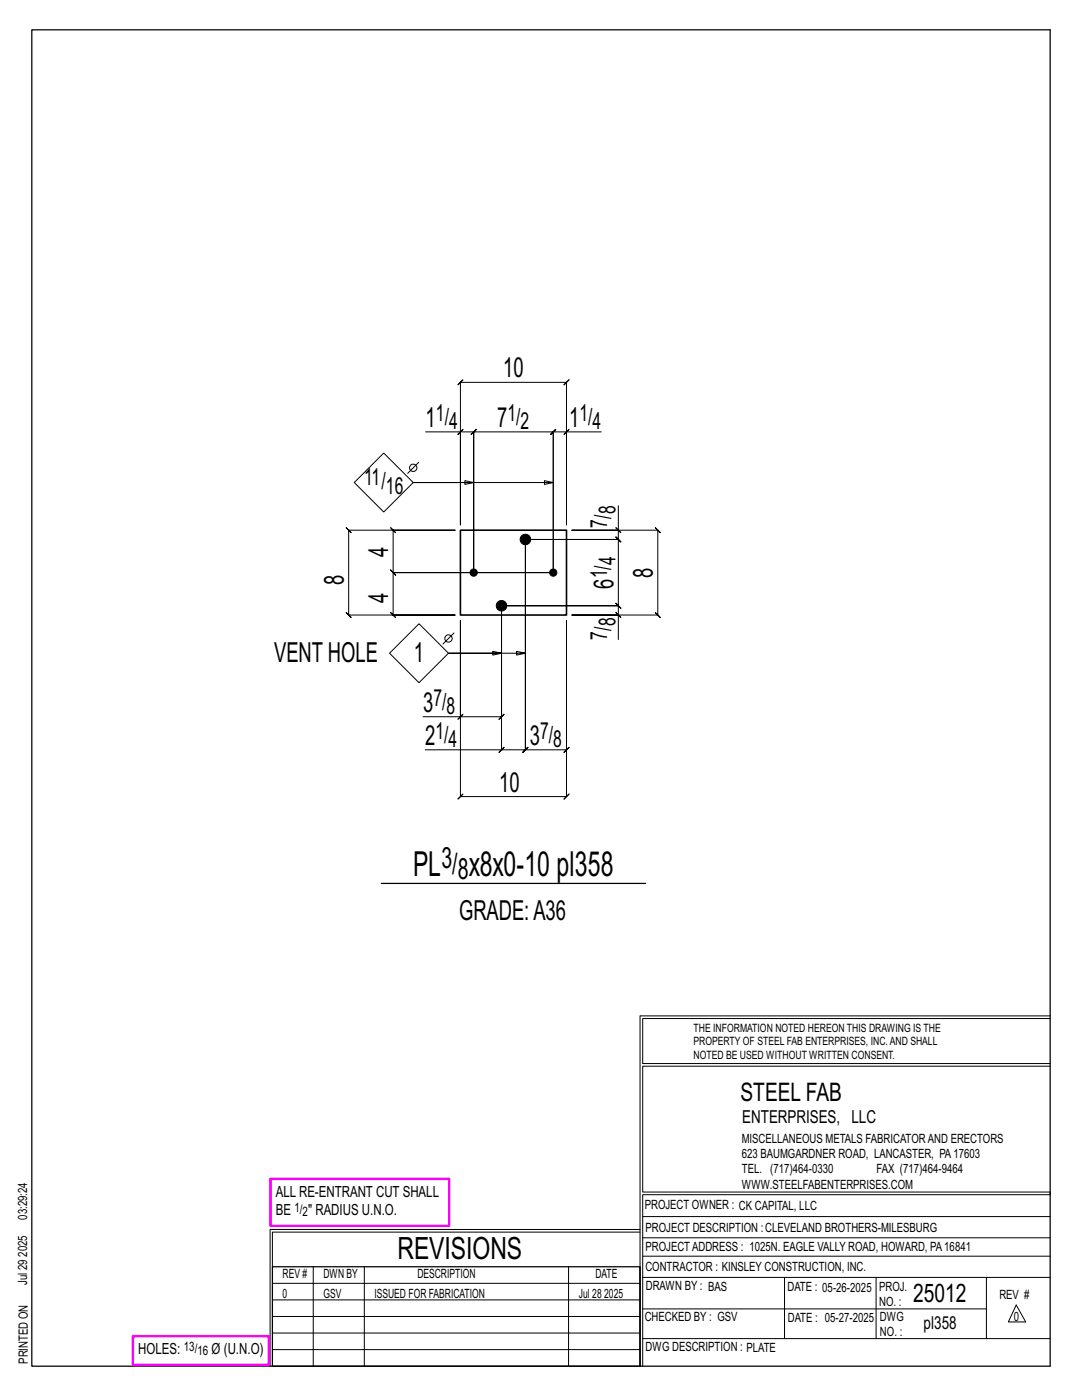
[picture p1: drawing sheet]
<svg xmlns="http://www.w3.org/2000/svg" width="216mm" height="279mm" viewBox="0 0 216 279" stroke-linecap="round" stroke-linejoin="round" font-family="sans-serif">
<defs><g id="words">
<g font-size="6.9">
<text x="82.4" y="174.9">PL</text>
<text x="93.5" y="174.9">x8x0-10 pl358</text>
</g>
<text font-size="6.1" x="79.3" y="251.3">REVISIONS</text>
<g font-size="5.9">
<text x="88.1" y="173.3">3/</text>
<text x="91.3" y="175.4">8</text>
</g>
<g font-size="5.5">
<text x="100.4" y="75.3">10</text>
<text x="84.9" y="85.2">1</text>
<text x="99.2" y="85.2">7</text>
<text x="113.6" y="85.2">1</text>
<text x="77.5" y="111.1" transform="rotate(-90 77.5 111.1)">4</text>
<text x="68.6" y="116.7" transform="rotate(-90 68.6 116.7)">8</text>
<text x="122.4" y="117.5" transform="rotate(-90 122.4 117.5)">6</text>
<text x="130.3" y="115.3" transform="rotate(-90 130.3 115.3)">8</text>
<text x="77.5" y="120.4" transform="rotate(-90 77.5 120.4)">4</text>
<text x="54.7" y="132.1">VENT HOLE</text>
<text x="82.6" y="132.1">1</text>
<text x="84.4" y="142.1">3</text>
<text x="84.9" y="148.7">2</text>
<text x="105.7" y="148.7">3</text>
<text x="99.6" y="158">10</text>
<text x="91.6" y="183.6">GRADE:A36</text>
</g>
<g font-size="5.1">
<text x="147.8" y="219.8">STEEL FAB</text>
<text x="182.2" y="259.9">25012</text>
</g>
<g font-size="4.7">
<text x="87" y="84">1/</text>
<text x="101.2" y="84">1/</text>
<text x="115.6" y="84">1/</text>
<text x="89.6" y="85.6">4</text>
<text x="103.9" y="85.6">2</text>
<text x="118.2" y="85.6">4</text>
<text x="72.6" y="96.8">11/</text>
<text x="77" y="98.5">16</text>
<text x="121.1" y="105.3" transform="rotate(-90 121.1 105.3)">7/</text>
<text x="122.8" y="102.7" transform="rotate(-90 122.8 102.7)">8</text>
<text x="122.8" y="112.8" transform="rotate(-90 122.8 112.8)">4</text>
<text x="121.1" y="115.4" transform="rotate(-90 121.1 115.4)">1/</text>
<text x="122.8" y="125" transform="rotate(-90 122.8 125)">8</text>
<text x="121.1" y="127.6" transform="rotate(-90 121.1 127.6)">7/</text>
<text x="86.5" y="140.8">7/</text>
<text x="89.1" y="142.5">8</text>
<text x="86.9" y="147.4">1/</text>
<text x="89.5" y="149.1">4</text>
<text x="107.8" y="147.4">7/</text>
<text x="110.4" y="149.1">8</text>
</g>
<g font-size="3.6">
<text x="148.1" y="224.1">ENTERPRISES, LLC</text>
<text x="184.3" y="265.2">pl358</text>
</g>
<g font-size="3.1">
<text x="55" y="238.9">ALL RE-ENTRANT CUT SHALL</text>
<text x="55" y="242.5">BE</text>
<text x="61.5" y="242.5">&quot; RADIUS U.N.O.</text>
<text x="27.6" y="270.2">HOLES:</text>
<text x="42.2" y="270.2">Ø (U.N.O)</text>
</g>
<g font-size="2.6">
<text x="58.8" y="241.8">1/</text>
<text x="60.4" y="242.7">2</text>
<text x="36.7" y="269.6">13/</text>
<text x="39.4" y="270.5">16</text>
</g>
<g font-size="2.5">
<text x="148" y="231.2">623 BAUMGARDNER ROAD, LANCASTER, PA17603</text>
<text x="148" y="228.1">MISCELLANEOUS METALS FABRICATORAND ERECTORS</text>
<text x="148" y="237.2">WWW.STEELFABENTERPRISES.COM</text>
<text x="148" y="234.2">TEL. (717)464-0330</text>
<text x="174.9" y="234.2">FAX (717)464-9464</text>
<text x="5.4" y="243.4" transform="rotate(-90 5.4 243.4)">03:29:24</text>
<text x="128.7" y="241.3">PROJECT OWNER : CK CAPITAL, LLC</text>
<text x="128.8" y="246">PROJECT DESCRIPTION :CLEVELAND BROTHERS-MILESBURG</text>
<text x="5.4" y="250.8" transform="rotate(-90 5.4 250.8)">2025</text>
<text x="128.8" y="249.7">PROJECTADDRESS : 1025N. EAGLE VALLY ROAD, HOWARD, PA16841</text>
<text x="5.4" y="256.5" transform="rotate(-90 5.4 256.5)">Jul 29</text>
<text x="56.4" y="255">REV #</text>
<text x="64.5" y="255">DWN BY</text>
<text x="83.3" y="255">DESCRIPTION</text>
<text x="118.8" y="255">DATE</text>
<text x="128.8" y="253.7">CONTRACTOR : KINSLEY CONSTRUCTION, INC.</text>
<text x="128.9" y="257.5">DRAWN BY : BAS</text>
<text x="157.1" y="257.6">DATE : 05-26-2025</text>
<text x="175.4" y="257.7">PROJ.</text>
<text x="56.4" y="259">0</text>
<text x="64.5" y="259">GSV</text>
<text x="74.7" y="259">ISSUED FOR FABRICATION</text>
<text x="115.5" y="259">Jul 28</text>
<text x="120.6" y="259">2025</text>
<text x="128.6" y="263.7">CHECKED BY : GSV</text>
<text x="157.2" y="263.7">DATE : 05-27-2025</text>
<text x="175.4" y="260.7">NO. :</text>
<text x="175.6" y="263.7">DWG</text>
<text x="199.4" y="259.2">REV #</text>
<text x="202.3" y="263.7">0</text>
<text x="128.8" y="269.7">DWG DESCRIPTION : PLATE</text>
<text x="175.6" y="266.7">NO. :</text>
<text x="5.5" y="272.2" transform="rotate(-90 5.5 272.2)">PRINTED ON</text>
</g>
<g font-size="2.3">
<text x="138.4" y="208.6">PROPERTY OF STEEL FAB ENTERPRISES, INC.AND SHALL</text>
<text x="138.4" y="205.9">THE INFORMATION NOTED HEREON THIS DRAWING IS THE</text>
<text x="138.4" y="211.3">NOTED BE USED WITHOUT WRITTEN CONSENT.</text>
</g>
</g></defs>
<g fill="none" stroke="#000" stroke-width=".2">
<path d="M76.6 90.4l5.9 5.9-5.9 5.9-5.9-5.9zM83.6 92.3l-2.3 2.2M84.9 86.2h7v18.6v-28.5l-.5 .5 1-1-.5 .5h21.1l-.5 .5 1-1-.5 .5v28.5v-18.6h7M91.9 86.2h2.6l-.5 .5 1-1-.5 .5v28.1v-28.1l-.5 .5 1-1-.5 .5h15.9l-.5 .5 1-1-.5 .5v28.1v-28.1l-.5 .5 1-1-.5 .5h2.6M92.4 85.7l-1 1zM94.5 96.3l-1.7-.4v.8l1.7-.4h-12h27.9l-1.8 .4v-.8l1.8 .4M113.5 85.7l-1 1zM69.1 105.3l.5 .5h21.2h-12.4l-.5-.5 1 1-.5-.5v8.5l-.5-.5 1 1-.5-.5h32h-32l-.5-.5 1 1-.5-.5v8.4l-.5-.5 1 1-.5-.5h12.4h-21.2l.5 .5-1-1 .5 .5v-16.9l.5 .5zM122.9 105.3l1 1zM123.4 100.9v4.9h-9.3h17.2l-.5-.5 1 1-.5-.5v16.9l-.5-.5 1 1-.5-.5h-17.2h9.3v4.9M123.4 105.8v1.9l-.5-.5 1 1-.5-.5h-18.6h18.6l-.5-.5 1 1-.5-.5v13.2l-.5-.5 1 1-.5-.5h-23.3h23.3l-.5-.5 1 1-.5-.5v1.8M77.7 130.4l5.9-5.9 5.9 5.9-5.9 5.8z"/>
<path d="M90.6 126.3l-2.2 2.2M100.1 130.4l-1.8-.4v.7l1.8-.3h-10.6h15.3l-1.7 .3v-.7l1.7 .4M122.9 122.2l1 1zM84.4 143h7.5v-19.2v35.2l-.5 .5 1-1-.5 .5h21.1l-.5 .5 1-1-.5 .5v-35.2v25.8l.5-.5-1 1 .5-.5h-8.2l.5-.5-1 1 .5-.5v-41.9v41.9l.5-.5-1 1 .5-.5h-4.7M91.9 143h8.2l-.5 .5 1-1-.5 .5v-22.1v28.7h-15.2M92.4 142.5l-1 1zM99.6 150.1l1-1zM127.7 202.7v70M127.7 202.7h81.8M209.5 203.3h-81.3v9h81.3M209.5 212.8h-81.3v25.1h81.3v.5h-81.3v34.3M54.4 259.4h73.3"/>
<path d="M54.4 256.1h73.3M62.5 252.8v19.9M72.7 252.8v19.9M113.4 252.8v19.9M127.7 245.4h-73.8v27.3M127.7 245.9h-73.3v6.9M128.2 242.8h81.3M128.2 254.9h81.3M128.2 250.7h81.3M128.2 247h81.3M156.5 254.9v12.2M174.8 254.9v12.2"/>
<path d="M196.8 254.9v12.2M54.4 269.3h73.3M54.4 266h73.3M54.4 262.7h73.3M128.2 261.2h68.6M128.2 267.1h81.3M202.8 260.4l1.9 3.4h-3.5z"/>
<circle cx="82.5" cy="93.4" r=".74"/>
<circle cx="89.5" cy="127.4" r=".74"/>
</g>
<path d="M6.3 6h203.2v266.7h-203.2zM76.1 176.3h52.7M54.4 252.8h73.3v19.9h-73.3z" fill="none" stroke="#000" stroke-width=".25"/>
<path d="M54 235.3h35.6v9.3h-35.6zM26.5 266.7h27.1v5.7h-27.1z" fill="none" stroke="#f0f" stroke-width=".5"/>
<g fill="#000" stroke="#000" stroke-width=".2">
<circle cx="94.5" cy="114.3" r=".73"/>
<circle cx="104.8" cy="107.7" r="1.06"/>
<circle cx="110.4" cy="114.3" r=".73"/>
<circle cx="100.1" cy="120.9" r="1.06"/>
</g>
<path d="M91.9 105.8h21.1v16.9h-21.1z" fill="none" stroke="#000" stroke-width=".32"/>
<use href="#words"/>
</svg>
